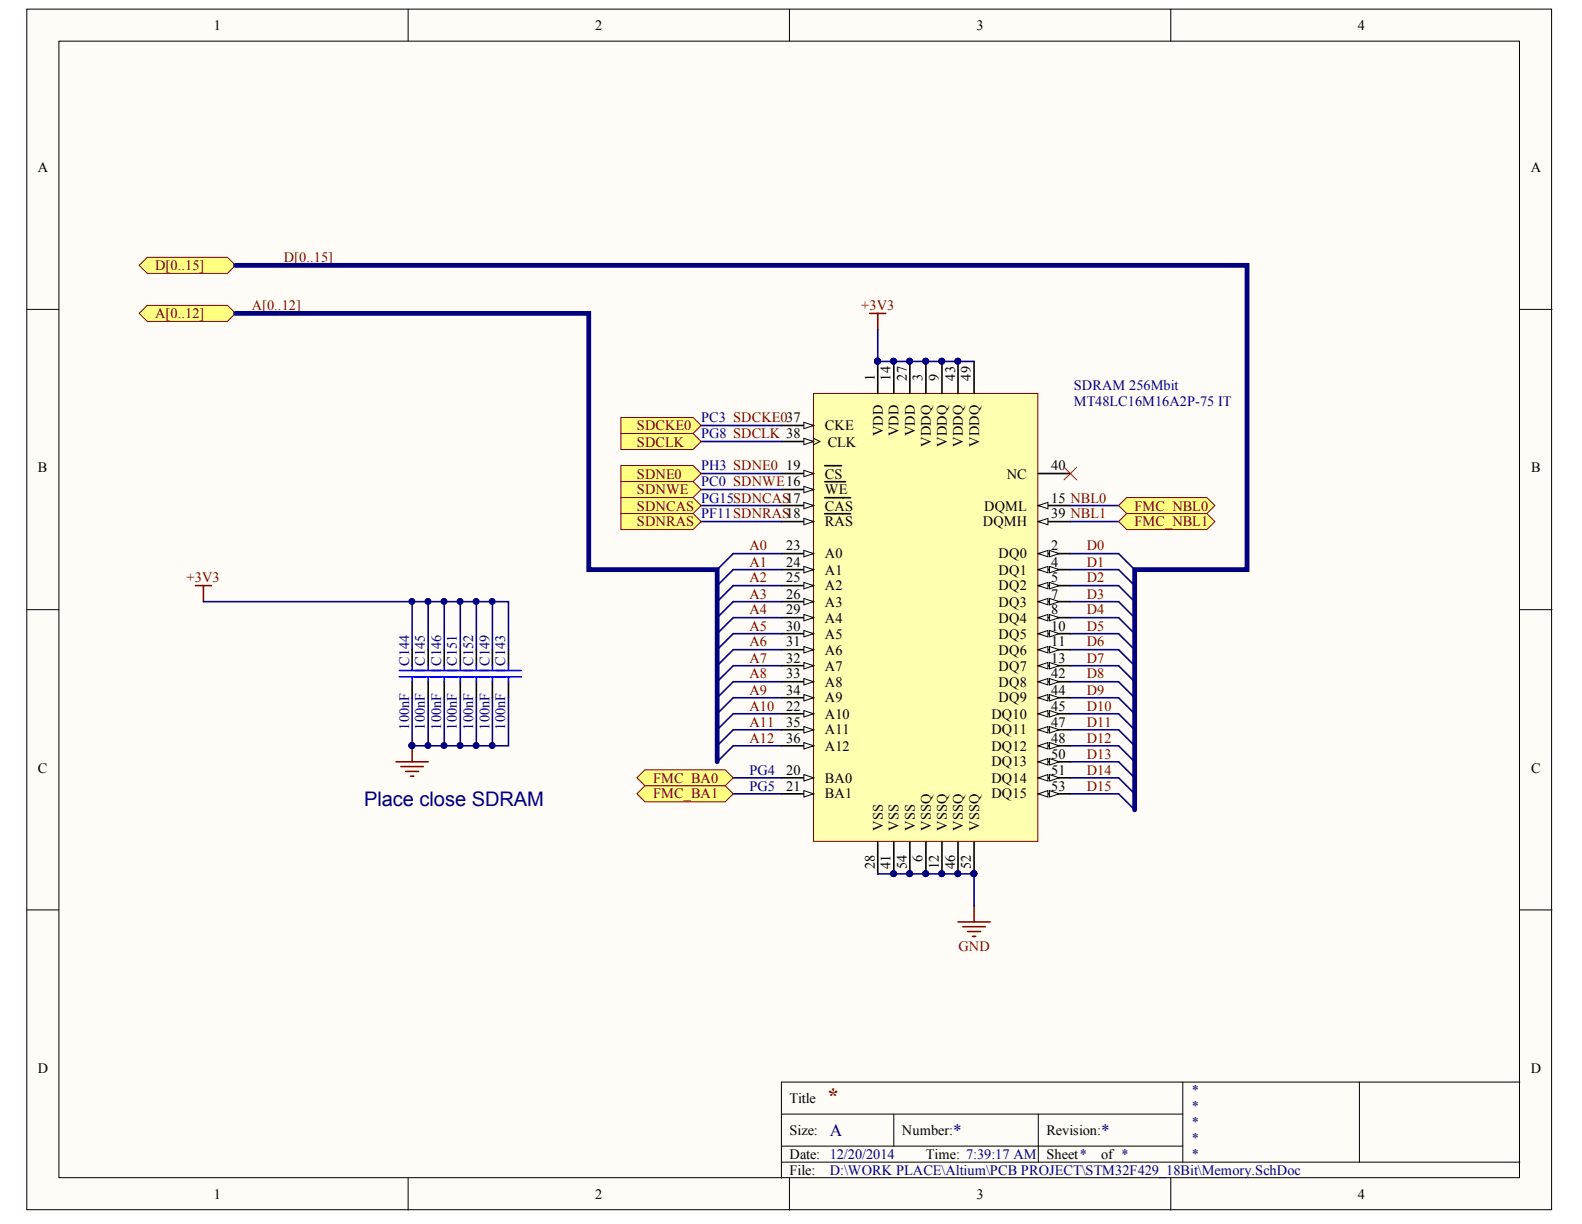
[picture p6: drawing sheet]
<svg xmlns="http://www.w3.org/2000/svg" width="279mm" height="216mm" viewBox="0 0 279 216" stroke-linecap="round" stroke-linejoin="round" font-family="sans-serif">
<defs><g id="words">
<text font-size="3.8" fill="#800000" x="145.8" y="194.6">*</text>
<text font-size="3.5" fill="#000080" x="64.2" y="142.1">Place close SDRAM</text>
<g font-size="3" fill="#000080">
<text x="146.4" y="200.4">A</text>
<text x="168.1" y="200.4">*</text>
<text x="194.2" y="200.4">*</text>
</g>
<g font-size="2.5">
<text x="37.7" y="5.3">1</text>
<text x="105" y="5.3">2</text>
<text x="172.3" y="5.3">3</text>
<text x="239.5" y="5.3">4</text>
<text x="6.7" y="30.4">A</text>
<text x="270" y="30.4">A</text>
<text x="154.3" y="67.1" transform="rotate(-90 154.3 67.1)">1</text>
<text x="157.1" y="67.1" transform="rotate(-90 157.1 67.1)">14</text>
<text x="159.9" y="67.1" transform="rotate(-90 159.9 67.1)">27</text>
<text x="162.7" y="67.1" transform="rotate(-90 162.7 67.1)">3</text>
<text x="165.6" y="67.1" transform="rotate(-90 165.6 67.1)">9</text>
<text x="168.5" y="67.1" transform="rotate(-90 168.5 67.1)">43</text>
<text x="171.3" y="67.1" transform="rotate(-90 171.3 67.1)">49</text>
<text x="145.5" y="75.9">CKE</text>
<text x="155.7" y="76.9" transform="rotate(-90 155.7 76.9)">VDD</text>
<text x="158.5" y="76.9" transform="rotate(-90 158.5 76.9)">VDD</text>
<text x="161.4" y="76.9" transform="rotate(-90 161.4 76.9)">VDD</text>
<text x="6.7" y="83.3">B</text>
<text x="138.7" y="83">19</text>
<text x="146" y="78.8">CLK</text>
<text x="164.2" y="78.8" transform="rotate(-90 164.2 78.8)">VDDQ</text>
<text x="167" y="78.8" transform="rotate(-90 167 78.8)">VDDQ</text>
<text x="169.8" y="78.8" transform="rotate(-90 169.8 78.8)">VDDQ</text>
<text x="172.7" y="78.8" transform="rotate(-90 172.7 78.8)">VDDQ</text>
<text x="185.4" y="83">40</text>
<text x="270.1" y="83.3">B</text>
<text x="145.5" y="87.2">WE</text>
<text x="145.5" y="84.4">CS</text>
<text x="177.6" y="84.4">NC</text>
<text x="185.4" y="88.6">15 NBL0</text>
<text x="145.5" y="90.1">CAS</text>
<text x="145.5" y="92.9">RAS</text>
<text x="173.4" y="92.9">DQMH</text>
<text x="173.6" y="90.1">DQML</text>
<text x="185.4" y="91.4">39 NBL1</text>
<text x="138.7" y="97.1">23</text>
<text x="138.7" y="99.9">24</text>
<text x="145.5" y="98.5">A0</text>
<text x="145.5" y="101.4">A1</text>
<text x="176.1" y="98.5">DQ0</text>
<text x="176.1" y="101.4">DQ1</text>
<text x="185.4" y="97.1">2</text>
<text x="185.4" y="99.9">4</text>
<text x="138.7" y="102.7">25</text>
<text x="138.7" y="105.6">26</text>
<text x="145.5" y="104.2">A2</text>
<text x="145.5" y="107">A3</text>
<text x="176.1" y="104.2">DQ2</text>
<text x="176.1" y="107">DQ3</text>
<text x="185.4" y="102.7">5</text>
<text x="185.4" y="105.6">7</text>
<text x="138.7" y="108.4">29</text>
<text x="138.7" y="111.2">30</text>
<text x="145.5" y="109.8">A4</text>
<text x="145.5" y="112.7">A5</text>
<text x="176.1" y="109.8">DQ4</text>
<text x="176.1" y="112.7">DQ5</text>
<text x="185.4" y="108.4">8</text>
<text x="185.4" y="111.2">10</text>
<text x="138.7" y="114">31</text>
<text x="138.7" y="116.9">32</text>
<text x="138.7" y="119.7">33</text>
<text x="145.5" y="115.5">A6</text>
<text x="145.5" y="118.3">A7</text>
<text x="176.1" y="115.5">DQ6</text>
<text x="176.1" y="118.3">DQ7</text>
<text x="185.4" y="114">11</text>
<text x="185.4" y="116.9">13</text>
<text x="185.4" y="119.7">42</text>
<text x="138.7" y="125.3">22</text>
<text x="138.7" y="122.5">34</text>
<text x="145.5" y="121.1">A8</text>
<text x="145.5" y="123.9">A9</text>
<text x="176.1" y="121.1">DQ8</text>
<text x="176.1" y="123.9">DQ9</text>
<text x="185.4" y="122.5">44</text>
<text x="185.4" y="125.3">45</text>
<text x="138.7" y="128.2">35</text>
<text x="138.7" y="131">36</text>
<text x="145.5" y="126.8">A10</text>
<text x="145.5" y="129.5">A11</text>
<text x="174.9" y="126.8">DQ10</text>
<text x="174.9" y="129.5">DQ11</text>
<text x="185.4" y="128.2">47</text>
<text x="185.4" y="131">48</text>
<text x="6.7" y="136.3">C</text>
<text x="138.7" y="136.6">20</text>
<text x="145.5" y="132.4">A12</text>
<text x="174.9" y="132.4">DQ12</text>
<text x="174.9" y="135.2">DQ13</text>
<text x="185.4" y="133.8">50</text>
<text x="185.4" y="136.6">51</text>
<text x="270.1" y="136.3">C</text>
<text x="138.7" y="139.5">21</text>
<text x="145.5" y="138.1">BA0</text>
<text x="145.5" y="140.8">BA1</text>
<text x="174.9" y="138.1">DQ14</text>
<text x="174.9" y="140.8">DQ15</text>
<text x="185.4" y="139.5">53</text>
<text x="155.7" y="146.5" transform="rotate(-90 155.7 146.5)">VSS</text>
<text x="158.5" y="146.5" transform="rotate(-90 158.5 146.5)">VSS</text>
<text x="161.4" y="146.5" transform="rotate(-90 161.4 146.5)">VSS</text>
<text x="164.2" y="146.5" transform="rotate(-90 164.2 146.5)">VSSQ</text>
<text x="167" y="146.5" transform="rotate(-90 167 146.5)">VSSQ</text>
<text x="169.8" y="146.5" transform="rotate(-90 169.8 146.5)">VSSQ</text>
<text x="172.7" y="146.5" transform="rotate(-90 172.7 146.5)">VSSQ</text>
<text x="154.3" y="153.3" transform="rotate(-90 154.3 153.3)">28</text>
<text x="157.1" y="153.3" transform="rotate(-90 157.1 153.3)">41</text>
<text x="159.9" y="153.3" transform="rotate(-90 159.9 153.3)">54</text>
<text x="162.7" y="152.1" transform="rotate(-90 162.7 152.1)">6</text>
<text x="165.6" y="153.3" transform="rotate(-90 165.6 153.3)">12</text>
<text x="168.5" y="153.3" transform="rotate(-90 168.5 153.3)">46</text>
<text x="171.3" y="153.3" transform="rotate(-90 171.3 153.3)">52</text>
<text x="6.7" y="189.3">D</text>
<text x="270" y="189.3">D</text>
<text x="139.3" y="194.6">Title</text>
<text x="139.3" y="200.2">Size:</text>
<text x="159.1" y="200.2">Number:</text>
<text x="184.6" y="200.2">Revision:</text>
<text x="139.3" y="204.4">Date: 12/20/2014</text>
<text x="139.3" y="207.2">File:</text>
<text x="163.3" y="204.4">Time: 7:39:17 AM</text>
<text x="184.6" y="204.4">Sheet*</text>
<text x="194.2" y="204.4">of *</text>
<text x="37.7" y="211.5">1</text>
<text x="105" y="211.5">2</text>
<text x="172.3" y="211.5">3</text>
<text x="239.5" y="211.5">4</text>
</g>
<g font-size="2.5" fill="#800000">
<text x="27.3" y="47.6">D[0..15]</text>
<text x="50.1" y="46.2">D[0..15]</text>
<text x="27.3" y="56.2">A[0..12]</text>
<text x="44.4" y="54.7">A[0..12]</text>
<text x="151.9" y="54.7">+3V3</text>
<text x="112.3" y="75.9">SDCKE0</text>
<text x="112.3" y="78.8">SDCLK</text>
<text x="112.3" y="87.2">SDNWE</text>
<text x="112.3" y="84.4">SDNE0</text>
<text x="112.3" y="90.1">SDNCAS</text>
<text x="112.3" y="92.9">SDNRAS</text>
<text x="200.1" y="90.1">FMC_NBL0</text>
<text x="200.1" y="92.9">FMC_NBL1</text>
<text x="132.2" y="97.1">A0</text>
<text x="132.2" y="99.9">A1</text>
<text x="191.7" y="97.1">D0</text>
<text x="191.7" y="99.9">D1</text>
<text x="32.9" y="102.7">+3V3</text>
<text x="132.2" y="102.7">A2</text>
<text x="132.2" y="105.6">A3</text>
<text x="191.7" y="102.7">D2</text>
<text x="191.7" y="105.6">D3</text>
<text x="132.2" y="108.4">A4</text>
<text x="132.2" y="111.2">A5</text>
<text x="191.7" y="108.4">D4</text>
<text x="191.7" y="111.2">D5</text>
<text x="132.2" y="114">A6</text>
<text x="132.2" y="116.9">A7</text>
<text x="132.2" y="119.7">A8</text>
<text x="191.7" y="114">D6</text>
<text x="191.7" y="116.9">D7</text>
<text x="191.7" y="119.7">D8</text>
<text x="132.2" y="122.5">A9</text>
<text x="132.2" y="125.3">A10</text>
<text x="191.7" y="122.5">D9</text>
<text x="191.7" y="125.3">D10</text>
<text x="132.2" y="128.2">A11</text>
<text x="132.2" y="131">A12</text>
<text x="191.7" y="128.2">D11</text>
<text x="191.7" y="131">D12</text>
<text x="191.7" y="133.8">D13</text>
<text x="191.7" y="136.6">D14</text>
<text x="115.2" y="138.1">FMC_BA0</text>
<text x="115.2" y="140.8">FMC_BA1</text>
<text x="191.7" y="139.5">D15</text>
<text x="169.1" y="167.7">GND</text>
</g>
<g font-size="2.5" fill="#000080">
<text x="189.4" y="68.8">SDRAM 256Mbit</text>
<text x="189.4" y="71.7">MT48LC16M16A2P-75 IT</text>
<text x="123.7" y="74.5">PC3 SDCKE037</text>
<text x="123.7" y="77.3">PG8 SDCLK 38</text>
<text x="123.7" y="83">PH3 SDNE0</text>
<text x="123.7" y="85.8">PC0 SDNWE16</text>
<text x="123.7" y="88.6">PG15SDNCAS17</text>
<text x="123.7" y="91.4">PF11SDNRAS18</text>
<text x="72.2" y="117.4" transform="rotate(-90 72.2 117.4)">C144</text>
<text x="74.9" y="117.4" transform="rotate(-90 74.9 117.4)">C145</text>
<text x="77.8" y="117.4" transform="rotate(-90 77.8 117.4)">C146</text>
<text x="80.6" y="117.4" transform="rotate(-90 80.6 117.4)">C151</text>
<text x="83.5" y="117.4" transform="rotate(-90 83.5 117.4)">C152</text>
<text x="86.3" y="117.4" transform="rotate(-90 86.3 117.4)">C149</text>
<text x="89.1" y="117.4" transform="rotate(-90 89.1 117.4)">C143</text>
<text x="72.2" y="128.7" transform="rotate(-90 72.2 128.7)">100nF</text>
<text x="74.9" y="128.7" transform="rotate(-90 74.9 128.7)">100nF</text>
<text x="77.8" y="128.7" transform="rotate(-90 77.8 128.7)">100nF</text>
<text x="80.6" y="128.7" transform="rotate(-90 80.6 128.7)">100nF</text>
<text x="83.5" y="128.7" transform="rotate(-90 83.5 128.7)">100nF</text>
<text x="86.3" y="128.7" transform="rotate(-90 86.3 128.7)">100nF</text>
<text x="89.1" y="128.7" transform="rotate(-90 89.1 128.7)">100nF</text>
<text x="132.2" y="136.6">PG4</text>
<text x="132.2" y="139.5">PG5</text>
<text x="210.1" y="193.1">*</text>
<text x="210.1" y="196">*</text>
<text x="210.1" y="198.8">*</text>
<text x="210.1" y="201.6">*</text>
<text x="146.4" y="207.2">D:\WORK PLACE\Altium\PCB PROJECT\STM32F429_18Bit\Memory.SchDoc</text>
<text x="210.1" y="204.4">*</text>
</g>
</g></defs>
<g fill="#fffcf8" stroke="#000" stroke-width=".18">
<path d="M4.7 1.6h269v211.8h-269z"/>
<path d="M10.4 7.3h257.6v200.4h-257.6z"/>
</g>
<g fill="none" stroke="#000" stroke-width=".18">
<path d="M72 1.6v5.7M139.2 1.6v5.7M206.5 1.6v5.7M4.7 54.6h5.7M268.1 54.6h5.7M4.7 107.5h5.7M268.1 107.5h5.7M4.7 160.5h5.7M268.1 160.5h5.7M137.8 196.5h70.8M157.7 196.5v5.7M183.1 196.5v8.5"/>
<path d="M208.6 190.9v14.1M239.8 190.9h-102v16.9M268.1 190.9h-28.3v14.1M72 207.8v5.7M137.8 205h130.3M137.8 202.2h70.8M139.2 207.8v5.7M206.5 207.8v5.7"/>
</g>
<path d="M34.5 103.3h2.8M35.9 103.3v2.8M69.9 134.4h5.6M70.7 135.2h4M71.6 136.1h2.2M72.4 136.9h.6M72.7 131.5v2.9" fill="none" stroke="#800000" stroke-width=".28"/>
<g fill="#000080" stroke="#000080" stroke-width=".18">
<circle cx="72.7" cy="131.5" r=".52"/>
<circle cx="86.8" cy="131.5" r=".52"/>
<circle cx="84" cy="131.5" r=".52"/>
<circle cx="81.1" cy="131.5" r=".52"/>
<circle cx="78.3" cy="131.5" r=".52"/>
<circle cx="75.5" cy="131.5" r=".52"/>
</g>
<path d="M75.5 123.1v8.4M78.4 123.1v8.4M81.2 123.1v8.4M84 123.1v8.4M86.9 123.1v8.4" fill="none" stroke="#000080" stroke-width=".28"/>
<g fill="none" stroke="#000" stroke-width=".28">
<path d="M72.7 114.6v2.8M75.5 114.6v2.8M78.4 114.6v2.8M81.2 114.6v2.8M84 114.6v2.8M86.9 114.6v2.8M89.7 114.6v2.8M72.7 120.2v2.9M75.5 120.2v2.9M78.4 120.2v2.9M81.2 120.2v2.9M84 120.2v2.9"/>
<path d="M86.9 120.2v2.9M89.7 120.2v2.9"/>
</g>
<g fill="none" stroke="#00f" stroke-width=".28">
<path d="M70.4 119.4h21.6M70.4 118.3h21.6M72.7 117.4v.9M72.7 119.4v.8M75.5 117.4v.9M75.5 119.4v.8M78.4 117.4v.9M78.4 119.4v.8M81.2 117.4v.9M81.2 119.4v.8M84 117.4v.9M84 119.4v.8"/>
<path d="M86.9 117.4v.9M86.9 119.4v.8M89.7 117.4v.9M89.7 119.4v.8"/>
</g>
<path d="M143.5 69.4h39.6v79h-39.6z" fill="#ffffb0" stroke="#800000" stroke-width=".18"/>
<path d="M154.8 63.8v5.6M183.1 97.6h5.7" fill="none" stroke="#000" stroke-width=".28"/>
<circle cx="154.8" cy="63.7" r=".52" fill="#000080" stroke="#000080" stroke-width=".18"/>
<g fill="#fffcf8" stroke="#000" stroke-width=".18">
<path d="M183.1 97.6l1.7-.5v1.1z"/>
<path d="M185.1 97.1l1.7 .5-1.7 .6z"/>
</g>
<path d="M163.3 63.8v5.6M183.1 100.5h5.7" fill="none" stroke="#000" stroke-width=".28"/>
<circle cx="163.3" cy="63.7" r=".52" fill="#000080" stroke="#000080" stroke-width=".18"/>
<g fill="#fffcf8" stroke="#000" stroke-width=".18">
<path d="M183.1 100.5l1.7-.6v1.1z"/>
<path d="M185.1 99.9l1.7 .6-1.7 .5z"/>
</g>
<path d="M183.1 103.3h5.7" fill="none" stroke="#000" stroke-width=".28"/>
<g fill="#fffcf8" stroke="#000" stroke-width=".18">
<path d="M183.1 103.3l1.7-.6v1.2z"/>
<path d="M185.1 102.7l1.7 .6-1.7 .6z"/>
</g>
<path d="M183.1 106.1h5.7M163.3 148.5v5.6" fill="none" stroke="#000" stroke-width=".28"/>
<circle cx="163.3" cy="154.1" r=".52" fill="#000080" stroke="#000080" stroke-width=".18"/>
<g fill="#fffcf8" stroke="#000" stroke-width=".18">
<path d="M183.1 106.1l1.7-.5v1.1z"/>
<path d="M185.1 105.6l1.7 .5-1.7 .6z"/>
</g>
<path d="M183.1 108.9h5.7" fill="none" stroke="#000" stroke-width=".28"/>
<g fill="#fffcf8" stroke="#000" stroke-width=".18">
<path d="M183.1 108.9l1.7-.5v1.1z"/>
<path d="M185.1 108.4l1.7 .5-1.7 .6z"/>
</g>
<path d="M166.2 63.8v5.6M183.1 111.8h5.7" fill="none" stroke="#000" stroke-width=".28"/>
<circle cx="166.1" cy="63.7" r=".52" fill="#000080" stroke="#000080" stroke-width=".18"/>
<g fill="#fffcf8" stroke="#000" stroke-width=".18">
<path d="M183.1 111.8l1.7-.6v1.1z"/>
<path d="M185.1 111.2l1.7 .6-1.7 .5z"/>
</g>
<path d="M183.1 114.6h5.7" fill="none" stroke="#000" stroke-width=".28"/>
<g fill="#fffcf8" stroke="#000" stroke-width=".18">
<path d="M183.1 114.6l1.7-.6v1.2z"/>
<path d="M185.1 114l1.7 .6-1.7 .6z"/>
</g>
<path d="M183.1 117.4h5.7M166.2 148.5v5.6" fill="none" stroke="#000" stroke-width=".28"/>
<circle cx="166.1" cy="154.1" r=".52" fill="#000080" stroke="#000080" stroke-width=".18"/>
<g fill="#fffcf8" stroke="#000" stroke-width=".18">
<path d="M183.1 117.4l1.7-.5v1.1z"/>
<path d="M185.1 116.9l1.7 .5-1.7 .6z"/>
</g>
<path d="M157.7 63.8v5.6M183.1 89.2h5.7" fill="none" stroke="#000" stroke-width=".28"/>
<circle cx="157.6" cy="63.7" r=".52" fill="#000080" stroke="#000080" stroke-width=".18"/>
<path d="M183.1 89.2l1.7-.6v1.1z" fill="#fffcf8" stroke="#000" stroke-width=".18"/>
<path d="M137.8 86.4h5.7" fill="none" stroke="#000" stroke-width=".28"/>
<path d="M141.8 85.8l1.7 .6-1.7 .5z" fill="#fffcf8" stroke="#000" stroke-width=".18"/>
<path d="M137.8 89.2h5.7M145.5 85h3.6" fill="none" stroke="#000" stroke-width=".28"/>
<path d="M141.8 88.6l1.7 .6-1.7 .5z" fill="#fffcf8" stroke="#000" stroke-width=".18"/>
<path d="M137.8 92h5.7M145.5 87.8h4.5" fill="none" stroke="#000" stroke-width=".28"/>
<path d="M141.8 91.4l1.7 .6-1.7 .6z" fill="#fffcf8" stroke="#000" stroke-width=".18"/>
<path d="M137.8 83.5h5.7M145.5 90.6h4.5" fill="none" stroke="#000" stroke-width=".28"/>
<path d="M141.8 83l1.7 .5-1.7 .6z" fill="#fffcf8" stroke="#000" stroke-width=".18"/>
<path d="M145.5 82.1h2.9M137.8 137.2h5.7" fill="none" stroke="#000" stroke-width=".28"/>
<path d="M141.8 136.6l1.7 .6-1.7 .6z" fill="#fffcf8" stroke="#000" stroke-width=".18"/>
<path d="M137.8 140h5.7" fill="none" stroke="#000" stroke-width=".28"/>
<path d="M141.8 139.5l1.7 .5-1.7 .6z" fill="#fffcf8" stroke="#000" stroke-width=".18"/>
<path d="M137.8 125.9h5.7" fill="none" stroke="#000" stroke-width=".28"/>
<path d="M141.8 125.3l1.7 .6-1.7 .6z" fill="#fffcf8" stroke="#000" stroke-width=".18"/>
<path d="M137.8 97.6h5.7" fill="none" stroke="#000" stroke-width=".28"/>
<path d="M141.8 97.1l1.7 .5-1.7 .6z" fill="#fffcf8" stroke="#000" stroke-width=".18"/>
<path d="M137.8 100.5h5.7" fill="none" stroke="#000" stroke-width=".28"/>
<path d="M141.8 99.9l1.7 .6-1.7 .5z" fill="#fffcf8" stroke="#000" stroke-width=".18"/>
<path d="M137.8 103.3h5.7" fill="none" stroke="#000" stroke-width=".28"/>
<path d="M141.8 102.7l1.7 .6-1.7 .6z" fill="#fffcf8" stroke="#000" stroke-width=".18"/>
<path d="M137.8 106.1h5.7" fill="none" stroke="#000" stroke-width=".28"/>
<path d="M141.8 105.6l1.7 .5-1.7 .6z" fill="#fffcf8" stroke="#000" stroke-width=".18"/>
<path d="M160.5 63.8v5.6M137.8 108.9h5.7M154.8 148.5v5.6" fill="none" stroke="#000" stroke-width=".28"/>
<circle cx="160.4" cy="63.7" r=".52" fill="#000080" stroke="#000080" stroke-width=".18"/>
<path d="M141.8 108.4l1.7 .5-1.7 .6z" fill="#fffcf8" stroke="#000" stroke-width=".18"/>
<path d="M137.8 111.8h5.7" fill="none" stroke="#000" stroke-width=".28"/>
<path d="M141.8 111.2l1.7 .6-1.7 .5z" fill="#fffcf8" stroke="#000" stroke-width=".18"/>
<path d="M137.8 114.6h5.7" fill="none" stroke="#000" stroke-width=".28"/>
<path d="M141.8 114l1.7 .6-1.7 .6z" fill="#fffcf8" stroke="#000" stroke-width=".18"/>
<path d="M137.8 117.4h5.7" fill="none" stroke="#000" stroke-width=".28"/>
<path d="M141.8 116.9l1.7 .5-1.7 .6z" fill="#fffcf8" stroke="#000" stroke-width=".18"/>
<path d="M137.8 120.2h5.7" fill="none" stroke="#000" stroke-width=".28"/>
<path d="M141.8 119.7l1.7 .5-1.7 .6z" fill="#fffcf8" stroke="#000" stroke-width=".18"/>
<path d="M137.8 123.1h5.7" fill="none" stroke="#000" stroke-width=".28"/>
<path d="M141.8 122.5l1.7 .6-1.7 .5z" fill="#fffcf8" stroke="#000" stroke-width=".18"/>
<path d="M137.8 128.7h5.7" fill="none" stroke="#000" stroke-width=".28"/>
<path d="M141.8 128.2l1.7 .5-1.7 .6z" fill="#fffcf8" stroke="#000" stroke-width=".18"/>
<path d="M137.8 131.5h5.7" fill="none" stroke="#000" stroke-width=".28"/>
<path d="M141.8 131l1.7 .5-1.7 .6z" fill="#fffcf8" stroke="#000" stroke-width=".18"/>
<path d="M137.8 75.1h5.7" fill="none" stroke="#000" stroke-width=".28"/>
<path d="M141.8 74.5l1.7 .6-1.7 .5z" fill="#fffcf8" stroke="#000" stroke-width=".18"/>
<path d="M137.8 77.9h5.7" fill="none" stroke="#000" stroke-width=".28"/>
<path d="M143.5 77.3l1.1 .6-1.1 .5" fill="none" stroke="#000" stroke-width=".18"/>
<path d="M141.8 77.3l1.7 .6-1.7 .5z" fill="#fffcf8" stroke="#000" stroke-width=".18"/>
<path d="M183.1 92h5.7" fill="none" stroke="#000" stroke-width=".28"/>
<path d="M183.1 92l1.7-.6v1.2z" fill="#fffcf8" stroke="#000" stroke-width=".18"/>
<path d="M183.1 83.5h5.7M183.1 120.2h5.7M157.7 148.5v5.6" fill="none" stroke="#000" stroke-width=".28"/>
<circle cx="157.6" cy="154.1" r=".52" fill="#000080" stroke="#000080" stroke-width=".18"/>
<g fill="#fffcf8" stroke="#000" stroke-width=".18">
<path d="M183.1 120.2l1.7-.5v1.1z"/>
<path d="M185.1 119.7l1.7 .5-1.7 .6z"/>
</g>
<path d="M169 63.8v5.6M183.1 123.1h5.7" fill="none" stroke="#000" stroke-width=".28"/>
<circle cx="168.9" cy="63.7" r=".52" fill="#000080" stroke="#000080" stroke-width=".18"/>
<g fill="#fffcf8" stroke="#000" stroke-width=".18">
<path d="M183.1 123.1l1.7-.6v1.1z"/>
<path d="M185.1 122.5l1.7 .6-1.7 .5z"/>
</g>
<path d="M183.1 125.9h5.7" fill="none" stroke="#000" stroke-width=".28"/>
<g fill="#fffcf8" stroke="#000" stroke-width=".18">
<path d="M183.1 125.9l1.7-.6v1.2z"/>
<path d="M185.1 125.3l1.7 .6-1.7 .6z"/>
</g>
<path d="M183.1 128.7h5.7M169 148.5v5.6" fill="none" stroke="#000" stroke-width=".28"/>
<circle cx="168.9" cy="154.1" r=".52" fill="#000080" stroke="#000080" stroke-width=".18"/>
<g fill="#fffcf8" stroke="#000" stroke-width=".18">
<path d="M183.1 128.7l1.7-.5v1.1z"/>
<path d="M185.1 128.2l1.7 .5-1.7 .6z"/>
</g>
<path d="M183.1 131.5h5.7" fill="none" stroke="#000" stroke-width=".28"/>
<g fill="#fffcf8" stroke="#000" stroke-width=".18">
<path d="M183.1 131.5l1.7-.5v1.1z"/>
<path d="M185.1 131l1.7 .5-1.7 .6z"/>
</g>
<path d="M171.8 63.8v5.6M183.1 134.4h5.7" fill="none" stroke="#000" stroke-width=".28"/>
<g fill="#fffcf8" stroke="#000" stroke-width=".18">
<path d="M183.1 134.4l1.7-.6v1.1z"/>
<path d="M185.1 133.8l1.7 .6-1.7 .5z"/>
</g>
<path d="M183.1 137.2h5.7" fill="none" stroke="#000" stroke-width=".28"/>
<g fill="#fffcf8" stroke="#000" stroke-width=".18">
<path d="M183.1 137.2l1.7-.6v1.2z"/>
<path d="M185.1 136.6l1.7 .6-1.7 .6z"/>
</g>
<path d="M171.8 148.5v5.6M183.1 140h5.7" fill="none" stroke="#000" stroke-width=".28"/>
<circle cx="171.8" cy="154.1" r=".52" fill="#000080" stroke="#000080" stroke-width=".18"/>
<g fill="#fffcf8" stroke="#000" stroke-width=".18">
<path d="M183.1 140l1.7-.5v1.1z"/>
<path d="M185.1 139.5l1.7 .5-1.7 .6z"/>
</g>
<path d="M160.5 148.5v5.6" fill="none" stroke="#000" stroke-width=".28"/>
<g fill="#000080" stroke="#000080" stroke-width=".18">
<circle cx="160.4" cy="154.1" r=".52"/>
<circle cx="154.8" cy="63.7" r=".52"/>
<circle cx="163.3" cy="63.7" r=".52"/>
<circle cx="163.3" cy="154.1" r=".52"/>
<circle cx="166.1" cy="63.7" r=".52"/>
<circle cx="166.1" cy="154.1" r=".52"/>
<circle cx="157.6" cy="63.7" r=".52"/>
<circle cx="160.4" cy="63.7" r=".52"/>
<circle cx="157.6" cy="154.1" r=".52"/>
<circle cx="168.9" cy="63.7" r=".52"/>
<circle cx="168.9" cy="154.1" r=".52"/>
<circle cx="171.8" cy="154.1" r=".52"/>
</g>
<path d="M153.4 55.3h2.8M154.8 55.3v2.8M171.8 159.8v2.8M169 162.6h5.6M169.8 163.5h4M170.7 164.3h2.2M171.5 165.2h.6" fill="none" stroke="#800000" stroke-width=".28"/>
<g fill="none" stroke="#000080" stroke-width=".28">
<path d="M154.8 58.1v5.7h17M123.7 75.1h14.1M123.7 77.9h14.1M123.7 89.2h14.1M123.7 92h14.1M123.7 83.5h14.1M123.7 86.4h14.1M129.3 97.6h8.5M188.8 97.6h8.5M188.8 89.2h8.5M188.8 92h8.5M129.3 100.5h8.5"/>
<path d="M129.3 103.3h8.5M129.3 106.1h8.5M129.3 108.9h8.5M129.3 111.8h8.5M129.3 114.6h8.5M129.3 117.4h8.5M188.8 100.5h8.5M188.8 103.3h8.5M188.8 106.1h8.5M188.8 108.9h8.5M188.8 111.8h8.5M188.8 114.6h8.5"/>
<path d="M188.8 117.4h8.5M129.3 120.2h8.5M129.3 123.1h8.5M129.3 125.9h8.5M129.3 128.7h8.5M129.3 131.5h8.5M129.3 137.2h8.5M188.8 120.2h8.5M188.8 123.1h8.5M188.8 125.9h8.5M188.8 128.7h8.5M188.8 131.5h8.5"/>
<path d="M188.8 137.2h8.5M188.8 134.4h8.5M129.3 140h8.5M154.8 154.1h17v5.7M188.8 140h8.5"/>
</g>
<path d="M187.7 82.4l2.2 2.3M189.9 82.4l-2.2 2.3" fill="none" stroke="#f00" stroke-width=".18"/>
<g fill="#ffff80" stroke="#800000" stroke-width=".18">
<path d="M197.3 89.2l1.4-1.4h14.2l1.4 1.4-1.4 1.4h-14.2z" fill-rule="evenodd"/>
<path d="M197.3 92l1.4-1.4h14.2l1.4 1.4-1.4 1.4h-14.2z" fill-rule="evenodd"/>
</g>
<g fill="none" stroke="#000080" stroke-width=".28">
<path d="M129.3 97.6l-2.8 2.9M197.3 97.6l2.8 2.9M129.3 100.5l-2.8 2.8M129.3 103.3l-2.8 2.8M129.3 106.1l-2.8 2.8M129.3 108.9l-2.8 2.9M129.3 111.8l-2.8 2.8M129.3 114.6l-2.8 2.8M129.3 117.4l-2.8 2.8M197.3 100.5l2.8 2.8M197.3 103.3l2.8 2.8M197.3 106.1l2.8 2.8"/>
<path d="M197.3 108.9l2.8 2.9M197.3 111.8l2.8 2.8M197.3 114.6l2.8 2.8M197.3 117.4l2.8 2.8M129.3 120.2l-2.8 2.9M129.3 123.1l-2.8 2.8M129.3 125.9l-2.8 2.8M129.3 128.7l-2.8 2.8M129.3 131.5l-2.8 2.9M197.3 120.2l2.8 2.9M197.3 123.1l2.8 2.8M197.3 125.9l2.8 2.8"/>
<path d="M197.3 128.7l2.8 2.8M197.3 131.5l2.8 2.9M197.3 134.4l2.8 2.8M197.3 137.2l2.8 2.8M197.3 140l2.8 2.8"/>
</g>
<g fill="#ffff80" stroke="#800000" stroke-width=".18">
<path d="M109.5 84.9h12.8l1.4 1.5-1.4 1.4h-12.8z" fill-rule="evenodd"/>
<path d="M109.5 87.8h12.8l1.4 1.4-1.4 1.4h-12.8z" fill-rule="evenodd"/>
<path d="M109.5 82.1h12.8l1.4 1.4-1.4 1.4h-12.8z" fill-rule="evenodd"/>
<path d="M109.5 73.6h12.8l1.4 1.5-1.4 1.4h-12.8z" fill-rule="evenodd"/>
<path d="M109.5 76.5h12.8l1.4 1.4-1.4 1.4h-12.8z" fill-rule="evenodd"/>
<path d="M109.5 90.6h12.8l1.4 1.4-1.4 1.4h-12.8z" fill-rule="evenodd"/>
</g>
<path d="M35.9 106.1h53.8v8.5M72.7 123.1v8.4h17v-8.4" fill="none" stroke="#000080" stroke-width=".28"/>
<circle cx="72.7" cy="131.5" r=".52" fill="#000080" stroke="#000080" stroke-width=".18"/>
<g fill="#ffff80" stroke="#800000" stroke-width=".18">
<path d="M24.6 55.3l1.4-1.4h14.1l1.4 1.4-1.4 1.4h-14.1z" fill-rule="evenodd"/>
<path d="M24.6 46.8l1.4-1.4h14.1l1.4 1.4-1.4 1.4h-14.1z" fill-rule="evenodd"/>
</g>
<path d="M72.7 106.1v8.5M75.5 106.1v8.5M78.4 106.1v8.5M81.2 106.1v8.5M84 106.1v8.5M86.9 106.1v8.5" fill="none" stroke="#000080" stroke-width=".28"/>
<g fill="#000080" stroke="#000080" stroke-width=".18">
<circle cx="72.7" cy="106.1" r=".52"/>
<circle cx="75.5" cy="106.1" r=".52"/>
<circle cx="78.3" cy="106.1" r=".52"/>
<circle cx="81.1" cy="106.1" r=".52"/>
<circle cx="84" cy="106.1" r=".52"/>
<circle cx="86.8" cy="106.1" r=".52"/>
</g>
<path d="M41.5 55.3h62.3v45.2h22.7v33.9" fill="none" stroke="#000080" stroke-width=".85"/>
<g fill="#ffff80" stroke="#800000" stroke-width=".18">
<path d="M112.3 137.2l1.5-1.4h14.1l1.4 1.4-1.4 1.4h-14.1z" fill-rule="evenodd"/>
<path d="M112.3 140l1.5-1.4h14.1l1.4 1.4-1.4 1.4h-14.1z" fill-rule="evenodd"/>
</g>
<path d="M41.5 46.8h178.5v53.7h-19.9v42.3" fill="none" stroke="#000080" stroke-width=".85"/>
<use href="#words"/>
</svg>
